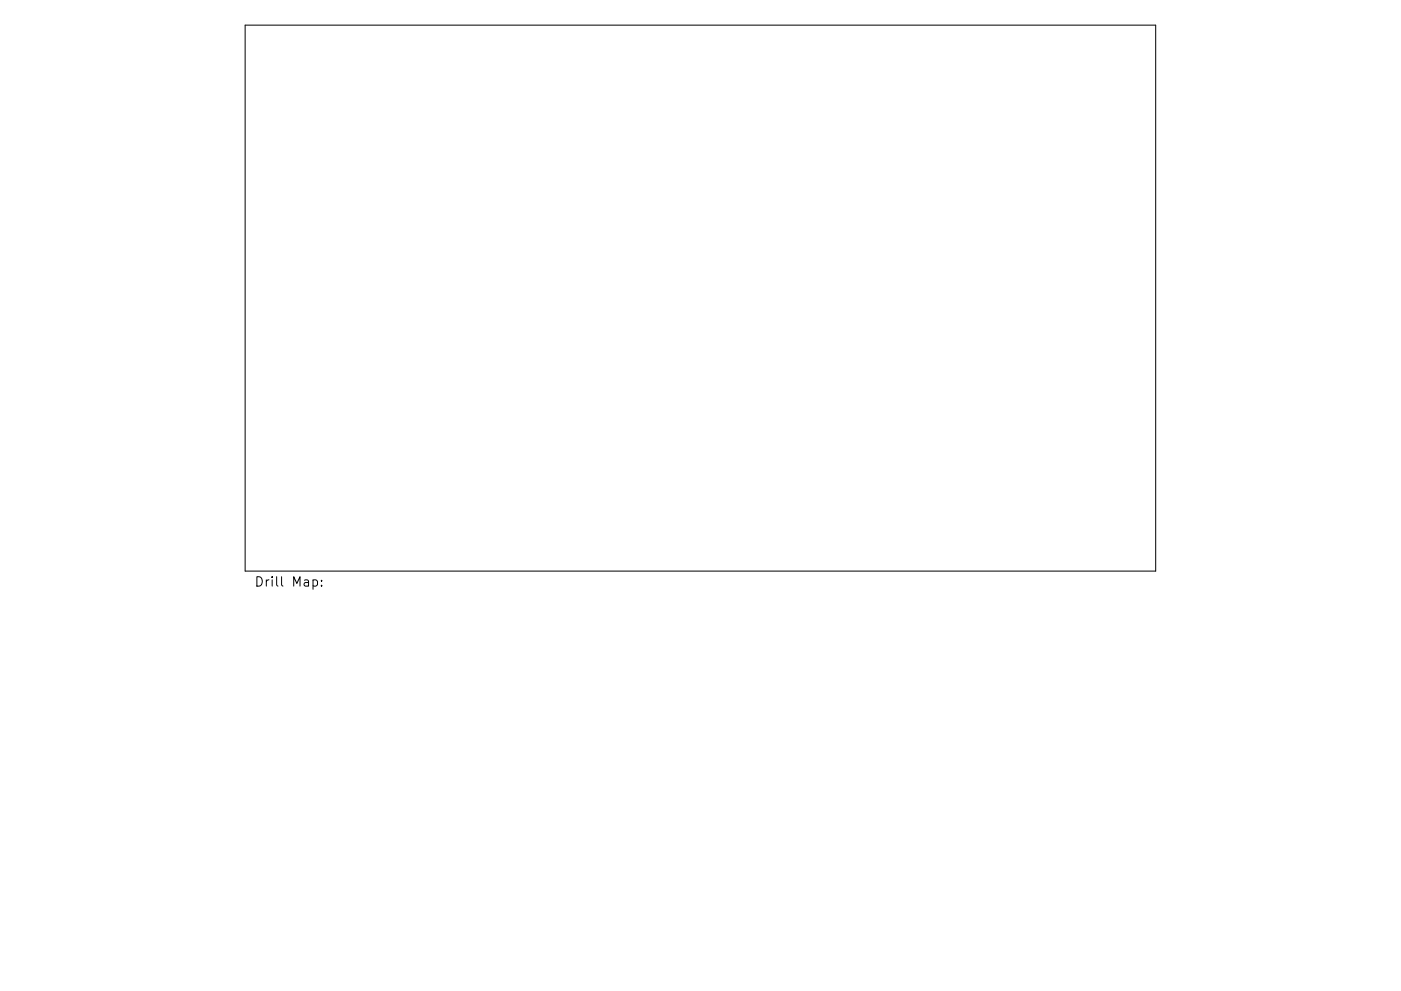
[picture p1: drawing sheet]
<svg xmlns="http://www.w3.org/2000/svg" width="297mm" height="210mm" viewBox="0 0 297 210" stroke-linecap="round" stroke-linejoin="round" font-family="sans-serif">
<defs><g id="words">
<text font-size="2.8" x="53.9" y="124.5">Drill Map:</text>
</g></defs>
<path d="M52 5.3h193v115.9h-193zM66.4 123.1l.5-.1 .4 .4v.6l-.2 .3h-.7M68.2 124.2v.2M68.2 123.1v.2" fill="none" stroke="#000" stroke-width=".21"/>
<use href="#words"/>
</svg>
